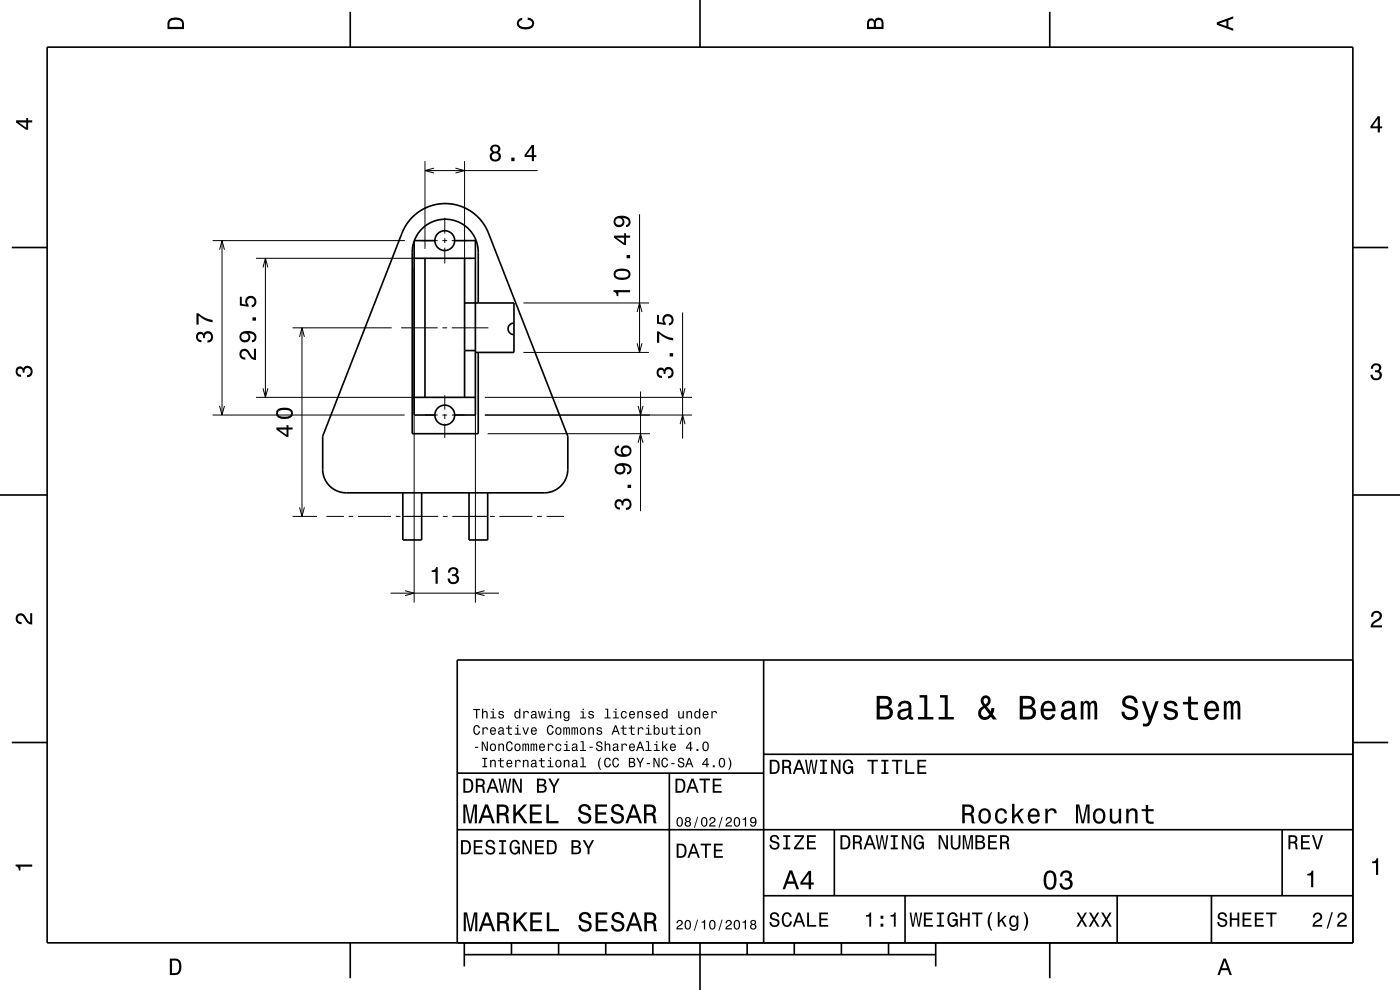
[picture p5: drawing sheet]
<svg xmlns="http://www.w3.org/2000/svg" width="297mm" height="210mm" viewBox="0 0 297 210" stroke-linecap="round" stroke-linejoin="round" font-family="sans-serif">
<g fill="none" stroke="#000" stroke-width=".21">
<path d="M90.2 34.2v18.6M90.2 36.2h23.9M92.1 35.7l-1.9 .5 1.9 .5M96.6 35.7l2 .5-2 .5M98.6 34.2v38.2M45.1 51h40.8M46.6 53l.5-2 .5 2M47.1 51v37M54.3 54.8h33.9M55.8 56.7l.5-1.9 .5 1.9M56.3 54.8v29.5M87.9 56.8v71"/>
<path d="M89.5 51h3.4M93.9 51h1M94.4 46.2v3.3M94.4 50.5v1M94.4 52.5v3.4M95.9 51h3.3M100.9 56.8v71M135.7 45.4v29.4M62.1 69.5h21M63.5 71.5l.6-2 .5 2M64.1 69.5v40M85.1 69.5h7.8"/>
<path d="M93.9 69.5h1M95.9 69.5h7.7M109 69.7h.1M111 74.8h26.7M111 64.3h26.7M135.2 66.2l.5-1.9 .5 1.9M135.2 72.8l.5 2 .5-2M144.8 66.3v26.7M45.1 88h40.8M46.6 86.1l.5 1.9 .5-1.9M54.3 84.3h33.9M55.8 82.4l.5 1.9 .5-1.9"/>
<path d="M90.2 88h2.7M93.9 88h1M94.4 83.9v3M94.4 87.9v1M94.4 89.9v3M95.9 88h2.6M102.9 84.3h43.9M102.9 88h43.9M103.5 92h34.4M135.4 86.1l.5 1.9 .5-1.9M135.4 93.9l.5-1.9 .5 1.9M135.9 83v25.4"/>
<path d="M144.3 90l.5-2 .5 2M144.3 82.4l.5 1.9 .5-1.9M62.1 109.5h5.2M63.5 107.6l.6 1.9 .5-1.9M69.3 109.5h3.7M74 109.5h1M76 109.5h7M84 109.5h1M85.5 109.5h7.5M94 109.5h1M96 109.5h7.5M104 109.5h1"/>
<path d="M106 109.5h7M114 109.5h1M116 109.5h3.7M82.9 125.8h23M85.9 125.3l2 .5-2 .5M102.8 125.3l-1.9 .5 1.9 .5"/>
</g>
<g fill="none" stroke="#000" stroke-width=".35">
<path d="M10 10h277v190h-277zM74.3 2.5v7.5M148.5 0v10M222.7 2.5v7.5M2.5 52.5h7.5M87.5 46a9.8 9.8 0 0 1 16.1 3.4l16.9 43.1v7a5 5 0 0 1-5 5h-42a5 5 0 0 1-5-5v-7l16.8-43.1a9.9 9.9 0 0 1 2.2-3.4zM87.9 51.2v36.8h4.4M87.9 54.8h13M87.9 51h4.4M90.2 54.8v29.5M96.5 51h4.4v37h-4.4M98.6 54.8v29.5"/>
<path d="M287 52.5h7.5M98.6 64.3h10.4v10.5h-8.1M98.6 74.4h2.3M101.5 64.3v-10.8a7 7 0 0 0-7-7 7 7 0 0 0-7 7v38.5h14v-17.2M109 68.5a1.22 1.22 0 0 0-1.2 1.3 1.22 1.22 0 0 0 1.2 1.2M87.9 84.3h13M0 105h10M85.5 104.5v10h4v-10M99.5 104.5v10h4v-10M287 105h10M162 140v60M287 140h-190v60"/>
<path d="M2.5 157.5h7.5M287 157.5h7.5M97 176h190M97 164h65M142 164v36M162 160h125M177 176v14M272 176v14M162 190h125M192 190v10M237 190v10M257 190v10"/>
<path d="M74.3 200v7.5M98.5 202.5h100M98.5 200v5M108.5 200v2.5M118.5 200v2.5M128.5 200v2.5M138.5 200v2.5M148.5 200v10M158.5 200v2.5M168.5 200v2.5M178.5 200v2.5M188.5 200v2.5"/>
<path d="M198.5 200v5M222.7 200v7.5"/>
<circle cx="94.4" cy="51" r="2.1"/>
<circle cx="94.4" cy="88" r="2.1"/>
</g>
<g fill="#000">
<path d="M36 4a2.18 2.18 0 0 0-.5 2.2h3.5v-1.2a1.43 1.43 0 0 0-1.7-1.3zM36.3 4.4a2.15 2.15 0 0 1 2.2 .3l.1 1h-2.6v-1z" fill-rule="evenodd"/>
<path d="M109.9 4.2l.9-.4v.4a.7 .7 0 0 0-.7 .5 .7 .7 0 0 0 .3 .8 1.7 1.7 0 0 0 2.5-.5 .9 .9 0 0 0-1-.8v-.5a1.24 1.24 0 0 1 1.4 1.1 1.24 1.24 0 0 1-1 1.4 2.22 2.22 0 0 1-2.5-.7l-.2-.5z" fill-rule="evenodd"/>
<path d="M184.2 4.2l-.3 .7v1.3h3.5v-1.3a.98 .98 0 0 0-.7-1.1 .98 .98 0 0 0-1.2 .6 .84 .84 0 0 0-1.3-.2zM184.5 4.5a.54 .54 0 0 1 .6-.1 .54 .54 0 0 1 .3 .6v.7h-1zM185.9 4.4a.62 .62 0 0 1 .8-.1 .62 .62 0 0 1 .3 .6v.8h-1.2z" fill-rule="evenodd"/>
<path d="M258.1 4.7v.6l3.5 1.2v-.4l-1-.4v-1.4l1-.4v-.4zM258.6 5l1.6-.5v1z" fill-rule="evenodd"/>
<path d="M3.4 25.5v.5l2.1 1.5h.5v-1.5h.8v-.5h-.8v-.5h-.4v.5zM4 26h1.6v1.1z" fill-rule="evenodd"/>
<path d="M104.3 30.9a.83 .83 0 0 0 .1 1.4 1.11 1.11 0 0 0-.4 1.5 1.11 1.11 0 0 0 1.6 .4 1.03 1.03 0 0 0 .7-.9 1.03 1.03 0 0 0-.6-1 .89 .89 0 0 0 .4-1.1 .89 .89 0 0 0-1-.5zM104.4 33.2a.71 .71 0 0 1 1.4 0 .71 .71 0 0 1-1.4 0zM104.5 31.6a.59 .59 0 0 1 1.1 0 .59 .59 0 0 1-1.1 0zM108.5 33.4v.8h.7v-.8zM112.8 30.8l-1.5 2.1v.4h1.5v.9h.5v-.9h.5v-.4h-.5v-2.1zM112.8 31.3v1.6h-1.1z" fill-rule="evenodd"/>
<path d="M292.3 24.7l-1.6 2.1v.4h1.6v.9h.4v-.9h.5v-.4h-.5v-2.1zM292.3 25.2v1.6h-1.1z" fill-rule="evenodd"/>
<path d="M41.8 70.7a1.17 1.17 0 0 0-.2 1.2 1.17 1.17 0 0 0 1.1 .7v-.4a.62 .62 0 0 1-.7-.4 .62 .62 0 0 1 .2-.8 .62 .62 0 0 1 .9 .2v.5h.4a.72 .72 0 0 1 .4-.9 .72 .72 0 0 1 .9 .5 .72 .72 0 0 1-.5 .9h-.3v.5a1.18 1.18 0 0 0 1.2-1.5 1.18 1.18 0 0 0-1.8-.6l-.2 .2a.86 .86 0 0 0-1.4-.1zM41.7 66.5v2.4h.4v-2a5.2 5.2 0 0 0 3 1.5v-.5a5.3 5.3 0 0 1-3-1.4z" fill-rule="evenodd"/>
<path d="M51.1 74.3a1.2 1.2 0 0 0-.2 1.3 1.2 1.2 0 0 0 1.2 .7v-.5a.71 .71 0 0 1-.9-.5 .71 .71 0 0 1 .5-.8 .71 .71 0 0 1 .9 .5 1.81 1.81 0 0 0 1.7 1.4v-2.4h-.4v1.9a2.25 2.25 0 0 1-1.2-1.5 1.11 1.11 0 0 0-1.6-.1zM51.2 70.5a1.18 1.18 0 0 0-.3 1.6 1.18 1.18 0 0 0 1.5 .4 1.18 1.18 0 0 0 .6-1.4l-.3-.4a1.02 1.02 0 0 1 1.3 .8 .56 .56 0 0 1-.6 .7v.4a1.18 1.18 0 0 0 1-1.2 1.18 1.18 0 0 0-1.1-1.1 2.87 2.87 0 0 0-2.1 .2zM51.2 71.4a.75 .75 0 0 1 1.5 0 .75 .75 0 0 1-1.5 0zM53.6 67.3v.7h.7v-.7zM50.9 62.9v1.9l1.8 .3v-.4a.8 .8 0 0 1-.2-1.2 .8 .8 0 0 1 1.3 0 .8 .8 0 0 1-.4 1.2v.5a1.21 1.21 0 0 0 1-1.5 1.21 1.21 0 0 0-1.6-.8 1.21 1.21 0 0 0-.6 1.7l-.9-.1v-1.6z" fill-rule="evenodd"/>
<path d="M130.2 61.5v.4a.77 .77 0 0 1 .6 .9h.4v-.8h2.5v-.5zM130.6 57.3a1.13 1.13 0 0 0-.4 1.2 1.13 1.13 0 0 0 1 .8 2.28 2.28 0 0 0 2.5-.6 1.14 1.14 0 0 0-.9-1.7 2.85 2.85 0 0 0-2.2 .3zM130.7 57.8a2.38 2.38 0 0 1 2.6 0v.7a2.37 2.37 0 0 1-2.6 0zM132.9 54.1v.7h.8v-.7zM130.2 50v.4l2.2 1.6h.4v-1.6h.9v-.4h-.9v-.5h-.4v.5zM130.8 50.4h1.6v1.1zM130.6 46.1a1.18 1.18 0 0 0-.3 1.5 1.18 1.18 0 0 0 1.5 .5 1.18 1.18 0 0 0 .6-1.5l-.3-.3a1.03 1.03 0 0 1 1.3 .8 .56 .56 0 0 1-.6 .6v.5a1.18 1.18 0 0 0 1-1.3 1.18 1.18 0 0 0-1.1-1.1 2.88 2.88 0 0 0-2.1 .3zM130.6 47a.74 .74 0 0 1 1.4 0 .74 .74 0 0 1-1.4 0z" fill-rule="evenodd"/>
<path d="M291.1 77.4a1.08 1.08 0 0 1 1.4-.2 1.08 1.08 0 0 1 .4 1.2l-.3 .3a1.06 1.06 0 0 1 .5 1.3 1.06 1.06 0 0 1-1.2 .7 1.1 1.1 0 0 1-1.2-1.2h.5a.71 .71 0 0 0 1 .8 .71 .71 0 0 0 .1-1.3h-.6v-.4a.61 .61 0 0 0 .8-.3 .61 .61 0 0 0-.2-.8 .61 .61 0 0 0-.9 .2l-.1 .5h-.5z" fill-rule="evenodd"/>
<path d="M3.6 78a.86 .86 0 0 1 1.4 .2 1.06 1.06 0 0 1 1.2-.6 1.06 1.06 0 0 1 .7 1.2 1.1 1.1 0 0 1-1.2 1.2v-.4a.71 .71 0 0 0 .8-1 .71 .71 0 0 0-1.3-.1v.6h-.4a.61 .61 0 0 0-.3-.8 .61 .61 0 0 0-.8 .2 .61 .61 0 0 0 .2 .8l.6 .2v.4a1.15 1.15 0 0 1-1.2-.6 1.15 1.15 0 0 1 .3-1.3z" fill-rule="evenodd"/>
<path d="M58.6 90.7v.4l2.2 1.6h.4v-1.6h.9v-.4h-.9v-.5h-.4v.5zM59.2 91.1h1.6v1.1zM59 86.8a1.13 1.13 0 0 0-.4 1.2 1.13 1.13 0 0 0 1 .8 2.28 2.28 0 0 0 2.5-.6 1.14 1.14 0 0 0-1-1.7 2.9 2.9 0 0 0-2.1 .3zM59 87.3a2.37 2.37 0 0 1 2.7 0v.7a2.38 2.38 0 0 1-2.7 0z" fill-rule="evenodd"/>
<path d="M139.5 78.2a1.17 1.17 0 0 0-.1 1.3 1.17 1.17 0 0 0 1 .7v-.5a.62 .62 0 0 1-.7-.3 .62 .62 0 0 1 .2-.8 .62 .62 0 0 1 .9 .2v.5h.4a.72 .72 0 0 1 .4-.9 .72 .72 0 0 1 .9 .4 .72 .72 0 0 1-.5 1h-.3v.5a1.18 1.18 0 0 0 1.2-1.5 1.18 1.18 0 0 0-1.8-.6l-.2 .2a.86 .86 0 0 0-1.4-.2zM142.1 74.9v.7h.7v-.7zM139.4 70.3v2.4h.4v-1.9a5.2 5.2 0 0 0 3 1.4v-.5a5.3 5.3 0 0 1-3-1.4zM139.4 66.8v1.9l1.8 .2v-.4a.79 .79 0 0 1-.2-1.1 .79 .79 0 0 1 1.2-.1 .79 .79 0 0 1-.1 1.2l-.2 .1v.4a1.21 1.21 0 0 0 1-1.5 1.21 1.21 0 0 0-1.6-.8 1.21 1.21 0 0 0-.6 1.8l-.9-.2v-1.5z" fill-rule="evenodd"/>
<path d="M130.6 106.2a1.17 1.17 0 0 0-.2 1.2 1.17 1.17 0 0 0 1.1 .7v-.4a.62 .62 0 0 1-.7-.4 .62 .62 0 0 1 .2-.8 .62 .62 0 0 1 .8 .2l.1 .5h.4a.72 .72 0 0 1 .4-.9 .72 .72 0 0 1 .9 .5 .72 .72 0 0 1-.5 .9h-.3v.5a1.18 1.18 0 0 0 1.2-1.5 1.18 1.18 0 0 0-1.9-.6l-.1 .2a.86 .86 0 0 0-1.4-.1zM133.1 102.8v.7h.8v-.7zM130.8 98.6a1.17 1.17 0 0 0-.3 1.6 1.17 1.17 0 0 0 1.7 .2 1.17 1.17 0 0 0 .1-1.7 1.02 1.02 0 0 1 1.3 .9 .56 .56 0 0 1-.6 .6v.4a1.18 1.18 0 0 0 1-1.2 1.18 1.18 0 0 0-1.1-1.1 2.88 2.88 0 0 0-2.1 .3zM130.8 99.4a.75 .75 0 0 1 1.5 0 .75 .75 0 0 1-1.5 0zM130.6 94.8a1.33 1.33 0 0 0 0 1.5 1.33 1.33 0 0 0 1.3 .6 1.63 1.63 0 0 0 2.1-1.2 1.15 1.15 0 0 0-1.6-1.2 1.15 1.15 0 0 0-.4 1.9 1.02 1.02 0 0 1-1.2-.8 .58 .58 0 0 1 .5-.6v-.5zM132.1 95.7a.75 .75 0 0 1 1.5 0 .75 .75 0 0 1-1.5 0z" fill-rule="evenodd"/>
<path d="M3.6 130.4a1.22 1.22 0 0 1 2 .7l.4 .6 .4 .3v-1.9h.4v2.4a1.8 1.8 0 0 1-1.7-1.4 .71 .71 0 0 0-.9-.5 .71 .71 0 0 0-.5 .8 .71 .71 0 0 0 .9 .5v.5a1.18 1.18 0 0 1-1.2-.7 1.18 1.18 0 0 1 .2-1.3z" fill-rule="evenodd"/>
<path d="M91.6 121v.3h.8v2.5h.5v-3.5h-.4a.77 .77 0 0 1-.9 .7zM95.3 120.6l-.3 .9h.5a.62 .62 0 0 1 .3-.8 .62 .62 0 0 1 .8 .3 .62 .62 0 0 1-.2 .8h-.5v.4a.72 .72 0 0 1 1 .4 .72 .72 0 0 1-.5 1 .72 .72 0 0 1-.9-.5l-.1-.4h-.4a1.18 1.18 0 0 0 1.5 1.2 1.18 1.18 0 0 0 .6-1.8l-.3-.2a.91 .91 0 0 0 .4-1.1 .91 .91 0 0 0-1.1-.5z" fill-rule="evenodd"/>
<path d="M291.2 129.9a1.18 1.18 0 0 1 1.9 .3 1.18 1.18 0 0 1-1 1.7l-.5 .3-.3 .5h1.9v.4h-2.4a1.8 1.8 0 0 1 1.4-1.8 .71 .71 0 0 0 .5-.8 .71 .71 0 0 0-.9-.5 .71 .71 0 0 0-.5 .8h-.4z" fill-rule="evenodd"/>
<path d="M100.8 158.4v.2h.7v-.2zM102.2 157.3v2h.2v-1.6l.8 1.6h.3v-2h-.2v1.6l-.8-1.6zM104.1 157.9a.83 .83 0 0 0-.1 1 .83 .83 0 0 0 .9 .4 .79 .79 0 0 0 .3-1.1 .79 .79 0 0 0-1.1-.3zM104.3 158.1l.1-.1a.56 .56 0 0 1 .6 .5 .56 .56 0 0 1-.6 .6l-.2-.3zM105.7 157.8v1.5h.3v-1.1l.4-.3 .3 .3v1.1h.2v-1a.51 .51 0 0 0-.3-.6 .51 .51 0 0 0-.6 .3v-.2zM107.5 157.5a1.16 1.16 0 0 0 .6 1.9 .76 .76 0 0 0 .7-.8h-.3v.2a.38 .38 0 0 1-.4 .3 .38 .38 0 0 1-.4-.2l-.1-.6a.65 .65 0 0 1 .5-.8l.2 .1 .2 .3h.3a.68 .68 0 0 0-.5-.6 .68 .68 0 0 0-.8 .2zM109.3 157.9a.83 .83 0 0 0-.1 1 .83 .83 0 0 0 .9 .4 .79 .79 0 0 0 .3-1.1 .79 .79 0 0 0-1.1-.3zM109.5 158.1l.1-.1a.56 .56 0 0 1 .6 .5 .56 .56 0 0 1-.6 .6l-.2-.3zM110.8 157.8v1.5h.3v-1.2l.2-.2 .1 .2v1.2h.2v-1.2l.2-.2 .2 .3v1.1h.2v-1.3l-.1-.3-.4 .1-.1 .1-.3-.2-.3 .2v-.1zM112.6 157.8v1.5h.2v-1.2l.2-.2 .1 .2v1.2h.3v-1.2l.2-.2 .1 .3v1.1h.3l-.1-1.5-.2-.1-.4 .2-.2-.2-.3 .2v-.1zM114.5 157.9a.83 .83 0 0 0-.1 1 .83 .83 0 0 0 .8 .4l.4-.4-.8 .2-.2-.5h1v-.1a.64 .64 0 0 0-.3-.7 .64 .64 0 0 0-.8 .1zM114.7 158h.5l.2 .4h-.8zM116.2 157.8v1.5h.3l.1-1.2 .4-.2 .2 .3h.2a.51 .51 0 0 0-.4-.5 .51 .51 0 0 0-.5 .3v-.2zM118 157.9a.83 .83 0 0 0-.1 1 .83 .83 0 0 0 .8 .4l.4-.6h-.2l-.3 .4a.58 .58 0 0 1-.5-.6 .58 .58 0 0 1 .5-.6l.2 .4h.3a.62 .62 0 0 0-.4-.6 .62 .62 0 0 0-.7 .2zM119.7 157.8v.2h.4v1.1h-.5v.2h1.3v-.2h-.5v-1.3zM120.1 157.2v.3h.3v-.3zM121.5 157.8l-.2 .4h.3a.31 .31 0 0 1 .4-.3 .31 .31 0 0 1 .2 .4 .61 .61 0 0 0-.7 .2 .61 .61 0 0 0-.1 .7 .61 .61 0 0 0 .9-.1v.2h.3l-.1-.3v-.8a.58 .58 0 0 0-1-.4zM121.6 158.7l.6-.2v.3a.34 .34 0 0 1-.3 .3 .34 .34 0 0 1-.4-.3zM123.2 157.2v.2h.4v1.7h-.6v.2h1.3v-.2h-.5v-1.9zM125 158.4v.2h.7v-.2z" fill-rule="evenodd"/>
<path d="M100.4 150.4v.2h.6v1.8h.2v-1.8h.6v-.2zM102.2 150.3v2.1h.3v-1.1l.4-.3 .3 .2v1.2h.2v-1a.5 .5 0 0 0-.3-.6 .5 .5 0 0 0-.6 .3v-.8zM104.1 150.9v.2h.4v1.1h-.5v.2h1.3v-.2h-.5v-1.3zM104.5 150.3v.3h.3v-.3zM105.9 150.9l-.2 .3 .1 .3 .8 .3a.35 .35 0 0 1-.3 .5 .35 .35 0 0 1-.4-.4h-.2a.59 .59 0 0 0 .7 .6 .59 .59 0 0 0 .4-.9l-.8-.2a.31 .31 0 0 1 .3-.4 .31 .31 0 0 1 .3 .3l.3-.1a.62 .62 0 0 0-1-.3zM109.3 151a.85 .85 0 0 0-.2 .9 .85 .85 0 0 0 .7 .5l.3-.3v.3h.3v-2.1h-.3v.8l-.4-.3zM109.5 151.2l.1-.1a.56 .56 0 0 1 .5 .5 .56 .56 0 0 1-.5 .6l-.2-.3zM111 150.8v1.6h.3l.1-1.3 .4-.1 .2 .3h.2a.51 .51 0 0 0-.4-.5 .51 .51 0 0 0-.6 .3v-.3zM112.8 150.9l-.1 .4h.2a.31 .31 0 0 1 .4-.3 .31 .31 0 0 1 .2 .4 .61 .61 0 0 0-.7 .2 .61 .61 0 0 0-.1 .7 .61 .61 0 0 0 .9-.1v.2h.4l-.2-.2v-.9a.58 .58 0 0 0-1-.4zM112.9 151.8l.6-.2v.2a.34 .34 0 0 1-.3 .4 .34 .34 0 0 1-.3-.3zM114.1 150.8l.4 1.6h.3l.2-1.3 .2 1.3h.3l.3-1.6h-.2l-.3 1.4-.2-1.4h-.2l-.3 1.4-.2-1.4zM116.3 150.9v.2h.3v1.1h-.5v.2h1.3v-.2h-.5v-1.3zM116.6 150.3v.3h.3v-.3zM117.9 150.8v1.6h.2v-1.1l.4-.3 .3 .2v1.2h.3v-1a.51 .51 0 0 0-.4-.6 .51 .51 0 0 0-.6 .3v-.3zM119.7 151a.85 .85 0 0 0-.2 .9 .85 .85 0 0 0 .7 .5l.4-.2a.42 .42 0 0 1-.2 .5 .42 .42 0 0 1-.6-.2h-.2a.63 .63 0 0 0 .7 .5 .63 .63 0 0 0 .5-.7v-1.5h-.2v.3l-.5-.3zM119.9 151.2l.1-.1a.56 .56 0 0 1 .6 .5 .56 .56 0 0 1-.6 .6l-.2-.3zM123.2 150.9v.2h.4v1.1h-.5v.2h1.3v-.2h-.6v-1.3zM123.6 150.3v.3h.2v-.3zM125 150.9l-.2 .3 .1 .3 .8 .3a.35 .35 0 0 1-.3 .5 .35 .35 0 0 1-.4-.4h-.2a.59 .59 0 0 0 .7 .6 .59 .59 0 0 0 .4-.9l-.8-.2a.31 .31 0 0 1 .3-.4 .31 .31 0 0 1 .3 .3l.3-.1a.62 .62 0 0 0-1-.3zM128.4 150.3v.2h.4v1.7h-.5v.2h1.2v-.2h-.5v-1.9zM130.1 150.9v.2h.4v1.1h-.5v.2h1.3v-.2h-.5v-1.3zM130.5 150.3v.3h.3v-.3zM131.9 151a.83 .83 0 0 0-.2 1 .83 .83 0 0 0 .9 .4l.4-.6h-.3l-.2 .4a.58 .58 0 0 1-.6-.6 .58 .58 0 0 1 .6-.6l.2 .4h.3a.62 .62 0 0 0-.5-.6 .62 .62 0 0 0-.6 .2zM133.6 151a.83 .83 0 0 0-.1 .9 .83 .83 0 0 0 .8 .5l.4-.5-.8 .3-.2-.5h1v-.1a.64 .64 0 0 0-.3-.7 .64 .64 0 0 0-.8 .1zM133.8 151.1l.4-.1 .3 .5h-.8zM135.2 150.8v1.6h.3v-1.1l.4-.3 .2 .2 .1 1.2h.2v-1a.51 .51 0 0 0-.3-.6 .51 .51 0 0 0-.6 .3v-.3zM137.1 150.9l-.1 .3 .1 .3 .8 .3a.35 .35 0 0 1-.3 .5 .35 .35 0 0 1-.4-.4h-.3a.59 .59 0 0 0 .8 .6 .59 .59 0 0 0 .3-.9l-.7-.2a.31 .31 0 0 1 .2-.4 .31 .31 0 0 1 .4 .3l.2-.1a.62 .62 0 0 0-1-.3zM138.8 151a.83 .83 0 0 0-.1 .9 .83 .83 0 0 0 .8 .5l.4-.5-.8 .3-.2-.5h1v-.1a.64 .64 0 0 0-.3-.7 .64 .64 0 0 0-.8 .1zM139 151.1l.4-.1 .3 .5h-.8zM140.5 151a.85 .85 0 0 0-.2 .9 .85 .85 0 0 0 .8 .5l.3-.3v.3h.2v-2.1h-.2v.8l-.5-.3zM140.7 151.2l.1-.1a.56 .56 0 0 1 .6 .5 .56 .56 0 0 1-.6 .6l-.2-.3z" fill-rule="evenodd"/>
<path d="M100.6 154.1a1.16 1.16 0 0 0 .5 1.8 .76 .76 0 0 0 .8-.8h-.3l-.1 .2a.38 .38 0 0 1-.3 .3 .38 .38 0 0 1-.4-.1l-.1-.7a.65 .65 0 0 1 .4-.8l.4 .4h.3a.68 .68 0 0 0-.5-.6 .68 .68 0 0 0-.7 .3zM102.3 154.3v1.5h.3l.1-1.2 .4-.1 .2 .3h.3a.51 .51 0 0 0-.4-.5 .51 .51 0 0 0-.6 .3v-.3zM104.1 154.5a.83 .83 0 0 0-.1 .9 .83 .83 0 0 0 .8 .5l.4-.5-.8 .2-.2-.5h1v-.1a.64 .64 0 0 0-.3-.7 .64 .64 0 0 0-.8 .2zM104.3 154.6l.4-.1 .3 .4h-.8zM105.9 154.4l-.2 .3h.3a.32 .32 0 0 1 .3-.3 .32 .32 0 0 1 .3 .5 .61 .61 0 0 0-.8 .1 .61 .61 0 0 0 0 .8 .6 .6 0 0 0 .8-.2l.1 .2 .3 .1-.1-.3v-.9a.58 .58 0 0 0-.4-.5 .58 .58 0 0 0-.6 .2zM106 155.2l.6-.1v.2a.34 .34 0 0 1-.3 .4 .34 .34 0 0 1-.4-.4zM107.8 153.9v.5h-.4v.2h.4v1a.6 .6 0 0 0 .8 .3v-.2l-.5-.1-.1-.3v-.7h.6v-.2h-.6v-.5zM109.3 154.4v.2h.4v1h-.5v.2h1.3v-.2h-.5v-1.2zM109.7 153.8v.3h.3v-.3zM110.8 154.3l.6 1.5h.3l.5-1.5h-.2l-.5 1.2-.4-1.2zM112.8 154.5a.83 .83 0 0 0-.2 .9 .83 .83 0 0 0 .9 .5l.4-.5h-.3a.39 .39 0 0 1-.5 .2 .39 .39 0 0 1-.2-.5h1v-.1a.64 .64 0 0 0-.3-.7 .64 .64 0 0 0-.8 .2zM113 154.6l.4-.1 .2 .4h-.7zM116.2 154.1a1.16 1.16 0 0 0 .5 1.8 .76 .76 0 0 0 .8-.8h-.3l-.1 .2a.38 .38 0 0 1-.3 .3 .38 .38 0 0 1-.4-.1l-.1-.7a.65 .65 0 0 1 .4-.8l.5 .4h.2a.68 .68 0 0 0-.4-.6 .68 .68 0 0 0-.8 .3zM118 154.5a.83 .83 0 0 0-.2 .9 .83 .83 0 0 0 .9 .4 .79 .79 0 0 0 .4-1.1 .79 .79 0 0 0-1.1-.2zM118.2 154.6l.1-.1a.56 .56 0 0 1 .6 .6 .56 .56 0 0 1-.6 .5l-.2-.3zM119.5 154.3v1.5h.2v-1.1l.2-.3 .2 .2v1.2h.2v-1.1l.2-.3 .2 .4v1h.2v-1.2l-.2-.3-.4 .2-.3-.3-.3 .3v-.2zM121.2 154.3v1.5h.3v-1.1l.2-.3 .1 .2v1.2h.2l.1-1.1 .2-.3 .1 .4v1h.2v-1.2l-.1-.3-.5 .2-.3-.3-.2 .3v-.2zM123.2 154.5a.83 .83 0 0 0-.2 .9 .83 .83 0 0 0 .9 .4 .79 .79 0 0 0 .4-1.1 .79 .79 0 0 0-1.1-.2zM123.4 154.6l.1-.1a.56 .56 0 0 1 .6 .6 .56 .56 0 0 1-.6 .5l-.2-.3zM124.8 154.3v1.5h.3v-1.1l.4-.2 .2 .2v1.1h.3v-1a.51 .51 0 0 0-.4-.5 .51 .51 0 0 0-.6 .2v-.2zM126.7 154.4l-.1 .3 .1 .3 .7 .3a.35 .35 0 0 1-.2 .4 .35 .35 0 0 1-.4-.3h-.3a.59 .59 0 0 0 .8 .5 .59 .59 0 0 0 .3-.8l-.7-.3a.31 .31 0 0 1 .2-.4 .31 .31 0 0 1 .4 .3h.2a.62 .62 0 0 0-1-.3z" fill-rule="evenodd"/>
<path d="M126.7 157.4a.62 .62 0 0 0-.1 .8 .62 .62 0 0 0 .7 .2 .37 .37 0 0 1 .2 .6 .37 .37 0 0 1-.5 .1l-.3-.5h-.3a.69 .69 0 0 0 .9 .8 .69 .69 0 0 0 .4-1.1l-.7-.2a.36 .36 0 0 1-.1-.6 .36 .36 0 0 1 .6 .2v.2h.3a.68 .68 0 0 0-.4-.6 .68 .68 0 0 0-.7 .1zM128.3 157.2v2.1h.2l.1-1.1 .3-.3 .3 .3v1.1h.3v-1a.5 .5 0 0 0-.4-.6 .5 .5 0 0 0-.6 .3v-.8zM130.2 157.8l-.2 .4h.2a.31 .31 0 0 1 .4-.3 .31 .31 0 0 1 .2 .4 .61 .61 0 0 0-.7 .2 .61 .61 0 0 0 0 .7 .61 .61 0 0 0 .8-.1l.1 .2h.3l-.1-.2-.1-.9a.58 .58 0 0 0-.9-.4zM130.3 158.7l.6-.2v.3a.34 .34 0 0 1-.3 .3 .34 .34 0 0 1-.4-.3zM131.8 157.8v1.5h.3l.1-1.2 .4-.2 .2 .3h.2a.51 .51 0 0 0-.3-.5 .51 .51 0 0 0-.6 .3v-.2zM133.6 157.9a.83 .83 0 0 0-.1 1 .83 .83 0 0 0 .8 .4l.4-.4-.8 .2-.2-.5h1v-.1a.64 .64 0 0 0-.3-.7 .64 .64 0 0 0-.8 .1zM133.8 158h.4l.3 .4h-.8zM135.7 157.3l-.8 2h.3l.2-.6h.8l.2 .6h.3l-.7-2zM135.8 157.6l.3 .9h-.6zM137.1 157.2v.2h.3v1.7h-.5v.2h1.3v-.2h-.5v-1.9zM138.8 157.8v.2h.4v1.1h-.5v.2h1.3v-.2h-.5v-1.3zM139.2 157.2v.3h.3v-.3zM140.5 157.2v2.1h.2v-.5l.3-.3 .4 .8h.3l-.6-1 .6-.5h-.3l-.7 .7v-1.3zM142.3 157.9a.83 .83 0 0 0-.2 1 .83 .83 0 0 0 .9 .4l.4-.4-.8 .2-.2-.5h1v-.1a.64 .64 0 0 0-.3-.7 .64 .64 0 0 0-.8 .1zM142.5 158h.4l.2 .4h-.7zM146.4 157.3l-.9 1.3v.2h.9v.5h.2v-.5h.3v-.2h-.3v-1.3zM146.4 157.7v.9h-.7zM147.8 158.9v.4h.3v-.4zM149.2 157.6a1.15 1.15 0 0 0 .5 1.8 1.16 1.16 0 0 0 .5-1.9 .64 .64 0 0 0-1 .1zM149.5 157.6l.2-.1a.98 .98 0 0 1 0 1.6h-.2l-.2-.4v-.7z" fill-rule="evenodd"/>
<path d="M130.5 153.8l-.8 2h.3l.2-.5h.8l.2 .5h.3l-.7-2zM130.6 154.1l.3 .9h-.6zM132.1 153.9v.5h-.5v.2h.5v1a.6 .6 0 0 0 .8 .3v-.2l-.5-.1-.1-.3v-.7h.6v-.2h-.6v-.5zM133.8 153.9v.5h-.4v.2h.4v1a.6 .6 0 0 0 .8 .3v-.2l-.5-.1v-.3v-.7h.5v-.2h-.5v-.5zM135.3 154.3v1.5h.3l.1-1.2 .4-.1 .2 .3h.2a.51 .51 0 0 0-.4-.5 .51 .51 0 0 0-.6 .3v-.3zM137.1 154.4v.2h.4v1h-.6v.2h1.3v-.2h-.5v-1.2zM137.5 153.8v.3h.2v-.3zM138.7 153.8v2h.2v-.2a.53 .53 0 0 0 .6 .3 .53 .53 0 0 0 .4-.5 .69 .69 0 0 0 0-.9 .69 .69 0 0 0-.9-.1l-.1 .1v-.7zM139 154.6l.1-.1a.56 .56 0 0 1 .6 .6 .56 .56 0 0 1-.6 .5l-.2-.3zM140.4 154.3v1a.51 .51 0 0 0 .4 .6 .51 .51 0 0 0 .6-.3v.2h.2v-1.5h-.2l-.1 1.1-.4 .3-.2-.2v-1.2zM142.5 153.9v.5h-.4v.2h.4v1a.6 .6 0 0 0 .8 .3v-.2l-.5-.1-.1-.3v-.7h.6v-.2h-.6v-.5zM144 154.4v.2h.4v1h-.5v.2h1.3v-.2h-.5v-1.2zM144.4 153.8v.3h.3v-.3zM145.7 154.5a.83 .83 0 0 0-.1 .9 .83 .83 0 0 0 .9 .4 .79 .79 0 0 0 .4-1.1 .79 .79 0 0 0-1.2-.2zM145.9 154.6l.1-.1a.56 .56 0 0 1 .6 .6 .56 .56 0 0 1-.6 .5l-.2-.3zM147.4 154.3v1.5h.2v-1.1l.4-.2 .3 .2v1.1h.3v-1a.51 .51 0 0 0-.4-.5 .51 .51 0 0 0-.6 .2v-.2z" fill-rule="evenodd"/>
<path d="M143.9 150.8v1.1a.51 .51 0 0 0 .3 .5 .51 .51 0 0 0 .6-.2v.2h.3v-1.6h-.3v1.1l-.4 .3-.3-.2v-1.2zM145.6 150.8v1.6h.3v-1.1l.4-.3 .3 .2v1.2h.2v-1a.51 .51 0 0 0-.3-.6 .51 .51 0 0 0-.6 .3v-.3zM147.4 151a.85 .85 0 0 0-.1 .9 .85 .85 0 0 0 .7 .5l.3-.3v.3h.3v-2.1h-.3v.8l-.4-.3zM147.6 151.2l.1-.1a.56 .56 0 0 1 .6 .5 .56 .56 0 0 1-.6 .6l-.2-.3zM149.2 151a.83 .83 0 0 0-.1 .9 .83 .83 0 0 0 .8 .5l.4-.5-.8 .3-.2-.5h1v-.1a.64 .64 0 0 0-.3-.7 .64 .64 0 0 0-.8 .1zM149.4 151.1l.4-.1 .3 .5h-.8zM150.9 150.8v1.6h.3l.1-1.3 .4-.1 .2 .3h.2a.51 .51 0 0 0-.4-.5 .51 .51 0 0 0-.5 .3v-.3z" fill-rule="evenodd"/>
<path d="M186 147.6v5h1.9a1.4 1.4 0 0 0 1.5-1 1.4 1.4 0 0 0-.9-1.7 1.23 1.23 0 0 0 .6-1.5 1.23 1.23 0 0 0-1.4-.8zM186.6 148.2h1.1a.76 .76 0 0 1 .9 .8 .76 .76 0 0 1-1 .7h-1zM186.6 150.3h1.1a.87 .87 0 0 1 1 .8 .87 .87 0 0 1-.9 .9h-1.2zM190.9 148.9l-.3 .4-.1 .6h.6a.79 .79 0 0 1 .9-.8 .79 .79 0 0 1 .6 1.1l-.3 .1a1.62 1.62 0 0 0-1.9 1.3 1.04 1.04 0 0 0 1.1 1.1l.7-.1 .6-.5 .1 .5h.8v-.5h-.3l-.1-2.3a1.45 1.45 0 0 0-.9-1.2 1.45 1.45 0 0 0-1.5 .3zM191.1 151.1l1.6-.4a1.1 1.1 0 0 1-.3 1.2 1.1 1.1 0 0 1-1.3 .1l-.1-.5zM195.1 147.4v.6h1v4.1h-1.3v.5h3.2v-.5h-1.3v-4.7zM199.4 147.4v.6h1v4.1h-1.3v.5h3.2v-.5h-1.3v-4.7zM208.3 147.8a1.44 1.44 0 0 0 .2 2 1.51 1.51 0 0 0-.7 2.4 1.51 1.51 0 0 0 2.4-.1l.5 .5h.8l-.9-1.1 .4-1.3h-.7l-.1 .7-.8-1a1.2 1.2 0 0 0 .7-1.5 1.2 1.2 0 0 0-1.4-.8zM208.3 150.7l.5-.5 1.1 1.4a.97 .97 0 0 1-.9 .5 .97 .97 0 0 1-.8-.5zM208.8 148.2l.3-.2 .4 .2 .1 .4-.1 .5-.5 .4-.4-.9zM216.3 147.6v5h1.9a1.4 1.4 0 0 0 1.6-1 1.4 1.4 0 0 0-.9-1.7 1.23 1.23 0 0 0 .6-1.5 1.23 1.23 0 0 0-1.4-.8zM217 148.2h1a.75 .75 0 0 1 .9 .8 .75 .75 0 0 1-.9 .7h-1zM217 150.3h1.1a.87 .87 0 0 1 1 .8 .87 .87 0 0 1-1 .9h-1.1zM221.2 149.2a2.63 2.63 0 0 0 .5 3.4 1.58 1.58 0 0 0 2.2-1.1h-.7l-.3 .5-.5 .2a1.08 1.08 0 0 1-1-1.3h2.5a1.66 1.66 0 0 0-.7-2 1.66 1.66 0 0 0-2 .3zM221.7 149.5a.94 .94 0 0 1 1.1-.2 .94 .94 0 0 1 .5 1h-1.9zM225.6 148.9l-.3 .4-.1 .6h.6a.85 .85 0 0 1 .8-.7 .85 .85 0 0 1 .8 .6l-.1 .4-.3 .1a1.62 1.62 0 0 0-1.9 1.3 1.04 1.04 0 0 0 1.1 1.1l.7-.1 .6-.5 .1 .5h.8v-.5h-.3l-.1-2.3a1.45 1.45 0 0 0-.9-1.2 1.45 1.45 0 0 0-1.5 .3zM225.8 151.1l1.6-.4a1.1 1.1 0 0 1-.3 1.2 1.1 1.1 0 0 1-1.3 .1l-.1-.5zM229.3 148.8v3.8h.5v-2.6a.71 .71 0 0 1 .6-.9 .58 .58 0 0 1 .3 .8v2.7h.6v-2.6a.72 .72 0 0 1 .5-.9l.3 .2 .1 .6v2.7h.6v-2.7a.99 .99 0 0 0-.8-1.3l-.4 .2-.4 .4-.2-.4-.5-.2-.4 .2-.3 .4v-.4zM238.5 147.9a1.38 1.38 0 0 0-.4 1.5 1.38 1.38 0 0 0 1.3 .9 1.25 1.25 0 0 1 1.4 .9 1.15 1.15 0 0 1-1.2 .9 1.15 1.15 0 0 1-1.1-1.1h-.6a1.8 1.8 0 0 0 1.7 1.8 1.8 1.8 0 0 0 1.9-1.6 1.45 1.45 0 0 0-1.6-1.4 1.02 1.02 0 0 1-1.2-.9 .99 .99 0 0 1 1.1-.8 .99 .99 0 0 1 .9 1h.6a1.67 1.67 0 0 0-1-1.6 1.67 1.67 0 0 0-1.8 .4zM242.2 148.8l1.5 4-.3 .6h-.9v.7a1.27 1.27 0 0 0 1.7-1l1.6-4.3h-.7l-1.1 3.1-1.1-3.1zM247.3 148.9a1.08 1.08 0 0 0-.3 1.2 1.08 1.08 0 0 0 1 .7l1.1 .4a.57 .57 0 0 1 .1 .6 .57 .57 0 0 1-.4 .4 .96 .96 0 0 1-1.4-.8h-.6a1.6 1.6 0 0 0 1.3 1.4 1.6 1.6 0 0 0 1.7-.8 1.13 1.13 0 0 0-1-1.6l-1.1-.3-.2-.4a.87 .87 0 0 1 .9-.5 .87 .87 0 0 1 .8 .6h.6a1.4 1.4 0 0 0-2.1-1.1zM252 147.8v1.1h-1v.5h1l.1 2.6 .2 .4 .4 .3h1.4v-.5a.97 .97 0 0 1-1.4-.5v-2.3h1.4v-.5h-1.4v-1.1zM255.9 149.2a2.62 2.62 0 0 0 .5 3.4 1.58 1.58 0 0 0 2.2-1.1h-.7l-.3 .5-.5 .2a1.08 1.08 0 0 1-1-1.3h2.5a1.66 1.66 0 0 0-.7-2 1.66 1.66 0 0 0-2 .3zM256.4 149.5a.94 .94 0 0 1 1.1-.2 .94 .94 0 0 1 .5 1h-1.9zM259.6 148.8v3.8h.6v-2.6a.71 .71 0 0 1 .5-.9 .58 .58 0 0 1 .4 .8v2.7h.5v-2.6a.72 .72 0 0 1 .6-.9l.3 .2v.6v2.7h.6v-2.7a.99 .99 0 0 0-.7-1.3l-.5 .2-.3 .4-.3-.4-.4-.2-.4 .2-.3 .4v-.4z" fill-rule="evenodd"/>
<path d="M98.3 170.6v4h.4v-3.6l.8 3.6h.5l.7-3.6v3.6h.5v-4h-.7l-.8 3.6-.7-3.6zM102.9 170.6l-1.4 4h.5l.4-1.1h1.6l.4 1.1h.6l-1.5-4zM103.2 171.2l.6 1.8h-1.2zM105.4 170.6v4h.5v-1.6a1.24 1.24 0 0 1 1.4 .2l.2 1.4h.6l-.4-1.7-.3-.2a1.11 1.11 0 0 0 .5-1.3 1.11 1.11 0 0 0-1.2-.8zM105.9 171.1a1.24 1.24 0 0 1 1.4 .4 .69 .69 0 0 1 0 .7 .69 .69 0 0 1-.8 .3h-.6zM108.9 170.6v4h.5v-1.4l.5-.5 1.3 1.9h.7l-1.6-2.3 1.5-1.7h-.7l-1.7 1.9v-1.9zM112.4 170.6v4h2.5v-.4h-2v-1.4h1.8v-.5h-1.8v-1.2h2v-.5zM115.9 170.6v4h2.6v-.4h-2.1v-3.6zM123.1 170.9a1.1 1.1 0 0 0-.3 1.2 1.1 1.1 0 0 0 1 .7 .88 .88 0 0 1 1.1 1 .96 .96 0 0 1-1.1 .4 .96 .96 0 0 1-.7-.9h-.5a1.41 1.41 0 0 0 1.6 1.4 1.41 1.41 0 0 0 1.2-1.7 2.81 2.81 0 0 0-1.9-.9 .75 .75 0 0 1 .4-1.1 .75 .75 0 0 1 .9 .8h.5a1.33 1.33 0 0 0-.8-1.2 1.33 1.33 0 0 0-1.4 .3zM126.3 170.6v4h2.5v-.4h-2v-1.4h1.8v-.5h-1.8v-1.2h2v-.5zM130 170.9a1.1 1.1 0 0 0-.3 1.2 1.1 1.1 0 0 0 1.1 .7 .88 .88 0 0 1 1 1 .96 .96 0 0 1-1.1 .4 .96 .96 0 0 1-.6-.9h-.6a1.41 1.41 0 0 0 1.6 1.4 1.41 1.41 0 0 0 1.2-1.7 2.83 2.83 0 0 0-1.9-.9 .75 .75 0 0 1 .5-1.1 .75 .75 0 0 1 .9 .8h.5a1.33 1.33 0 0 0-.8-1.2 1.33 1.33 0 0 0-1.5 .3zM134.1 170.6l-1.4 4h.5l.4-1.1h1.6l.5 1.1h.5l-1.5-4zM134.4 171.2l.7 1.8h-1.3zM136.6 170.6v4h.6v-1.6a1.24 1.24 0 0 1 1.3 .2l.2 1.4h.6l-.3-1.7-.4-.2a1.11 1.11 0 0 0 .5-1.3 1.11 1.11 0 0 0-1.1-.8zM137.2 171.1a1.24 1.24 0 0 1 1.4 .4 .69 .69 0 0 1-.1 .7 .69 .69 0 0 1-.7 .3h-.6z" fill-rule="evenodd"/>
<path d="M97.8 178.2v3h1a1.64 1.64 0 0 0 .8-2.6 1.86 1.86 0 0 0-1.8-.4zM98.2 178.6h.9a1.63 1.63 0 0 1 0 2.2l-.9 .1zM100.5 178.2v3h1.9v-.3h-1.5v-1.1h1.3v-.3h-1.3v-.9h1.5v-.4zM103.3 178.4a.83 .83 0 0 0-.2 .9 .83 .83 0 0 0 .8 .5 .66 .66 0 0 1 .7 .8 .72 .72 0 0 1-.8 .3 .72 .72 0 0 1-.5-.7h-.4a1.04 1.04 0 0 0 1.3 1.1 1.04 1.04 0 0 0 .6-1.5l-.6-.3a.6 .6 0 0 1-.8-.5 .6 .6 0 0 1 .7-.5 .6 .6 0 0 1 .5 .6h.4a1 1 0 0 0-.6-.9 1 1 0 0 0-1.1 .2zM105.9 178.2v.4h.5v2.3h-.5v.3h1.5v-.3h-.6v-2.3h.6v-.4zM108.4 178.6a1.72 1.72 0 0 0 .8 2.7l.5-.1 .3-.4 .1 .4h.2v-1.6h-1.1v.4h.7a.73 .73 0 0 1-1 .8 1.74 1.74 0 0 1 0-2.2 .61 .61 0 0 1 .9 .5h.5a1.02 1.02 0 0 0-.8-.9 1.02 1.02 0 0 0-1.1 .4zM110.8 178.2v3h.4v-2.4l1.1 2.4h.5v-3h-.4v2.5l-1.1-2.5zM113.5 178.2v3h1.9v-.3h-1.5v-1.1h1.3v-.3h-1.3v-.9h1.5v-.4zM116 178.2v3h1a1.64 1.64 0 0 0 .9-2.6 1.86 1.86 0 0 0-1.9-.4zM116.4 178.6h.9a1.62 1.62 0 0 1 0 2.2l-.9 .1zM121.2 178.2v3h1.2a.84 .84 0 0 0 .9-.6 .84 .84 0 0 0-.5-1 .74 .74 0 0 0 .3-.9 .74 .74 0 0 0-.8-.5zM121.6 178.6h.6a.45 .45 0 0 1 .6 .4 .45 .45 0 0 1-.6 .5h-.6zM121.6 179.8h.7a.52 .52 0 0 1 .6 .5 .52 .52 0 0 1-.6 .6h-.7zM123.6 178.2l1.1 1.8v1.2h.4v-1.2l.9-1.8h-.4l-.8 1.4-.7-1.4z" fill-rule="evenodd"/>
<path d="M98.3 165.2v3h1a1.65 1.65 0 0 0 .8-2.7 1.89 1.89 0 0 0-1.8-.3zM98.7 165.5l.9 .1a1.62 1.62 0 0 1 0 2.1l-.9 .1zM100.9 165.2v3h.4v-1.3l.9 .1 .3 1.2h.4l-.2-1.3-.2-.2a.83 .83 0 0 0 .3-1 .83 .83 0 0 0-.9-.5zM101.3 165.5a.94 .94 0 0 1 1.1 .3 .52 .52 0 0 1-.1 .6 .52 .52 0 0 1-.5 .1h-.5zM104.3 165.2l-1.1 3h.4l.3-.9h1.2l.3 .9h.4l-1.1-3zM104.5 165.6l.5 1.3h-1zM105.8 165.2l.5 3h.4l.4-2.6 .4 2.6h.4l.5-3h-.3l-.4 2.5-.4-2.5h-.4l-.4 2.5-.4-2.5zM108.7 165.2v3h.4v-2.5l1.1 2.5h.5v-3h-.4v2.4l-1.1-2.4zM113.9 165.2v3h1.1a.84 .84 0 0 0 1-.7 .84 .84 0 0 0-.5-1 .73 .73 0 0 0 .3-.9 .73 .73 0 0 0-.8-.4zM114.3 165.5h.6a.45 .45 0 0 1 .6 .5 .45 .45 0 0 1-.6 .4h-.6zM114.3 166.8h.7a.52 .52 0 0 1 .6 .5 .52 .52 0 0 1-.6 .5h-.7zM116.3 165.2l1 1.8v1.2h.4v-1.3l1-1.7h-.4l-.8 1.4-.7-1.4z" fill-rule="evenodd"/>
<path d="M102.3 160.8v.2h.4v1.5h-.4v.3h1v-.3h-.3v-1.5h.3v-.2zM104 161.2v1.6h.2l.1-1.1 .3-.3 .3 .2v1.2h.3v-1.1a.51 .51 0 0 0-.4-.5 .51 .51 0 0 0-.6 .2v-.2zM106.1 160.8v.5h-.5v.2h.5v1a.6 .6 0 0 0 .8 .3v-.2l-.5-.1-.1-.3v-.7h.6v-.2h-.6v-.5zM107.6 161.4a.83 .83 0 0 0-.2 .9 .83 .83 0 0 0 .9 .5l.4-.5-.8 .3-.2-.5h1v-.2a.64 .64 0 0 0-.3-.7 .64 .64 0 0 0-.8 .2zM107.8 161.5l.4-.1 .2 .4h-.7zM109.3 161.2v1.6h.2l.1-1.3 .5-.1 .1 .3h.3a.51 .51 0 0 0-.4-.5 .51 .51 0 0 0-.6 .3v-.3zM110.9 161.2v1.6h.3v-1.1l.4-.3 .3 .2v1.2h.2v-1.1a.51 .51 0 0 0-.3-.5 .51 .51 0 0 0-.6 .2v-.2zM112.8 161.3l-.1 .4h.2a.32 .32 0 0 1 .4-.3 .32 .32 0 0 1 .2 .4 .61 .61 0 0 0-.7 .1 .61 .61 0 0 0-.1 .8 .6 .6 0 0 0 .9-.1v.1l.4 .1-.2-.3v-.9a.58 .58 0 0 0-.4-.4 .58 .58 0 0 0-.6 .1zM112.9 162.2l.6-.2v.2a.34 .34 0 0 1-.3 .4 .34 .34 0 0 1-.3-.4zM114.7 160.8v.5h-.4v.2h.4v1a.6 .6 0 0 0 .9 .3v-.2l-.6-.1v-.3v-.7h.6v-.2h-.6v-.5zM116.3 161.3v.2h.3v1h-.5v.3h1.3v-.3h-.5v-1.2zM116.6 160.7v.3h.3v-.3zM118 161.4a.83 .83 0 0 0-.2 .9 .83 .83 0 0 0 .9 .5 .8 .8 0 0 0 .4-1.1 .8 .8 0 0 0-1.1-.3zM118.2 161.5l.1-.1a.56 .56 0 0 1 .6 .6 .56 .56 0 0 1-.6 .5l-.2-.3zM119.6 161.2v1.6h.2l.1-1.1 .4-.3 .2 .2v1.2h.3v-1.1a.51 .51 0 0 0-.4-.5 .51 .51 0 0 0-.6 .2v-.2zM121.5 161.3l-.2 .4h.3a.32 .32 0 0 1 .4-.3 .32 .32 0 0 1 .2 .4 .61 .61 0 0 0-.7 .1 .61 .61 0 0 0-.1 .8 .6 .6 0 0 0 .9-.1v.1l.3 .1-.1-.4v-.8a.58 .58 0 0 0-.4-.4 .58 .58 0 0 0-.6 .1zM121.6 162.2l.6-.2v.2a.34 .34 0 0 1-.3 .4 .34 .34 0 0 1-.4-.4zM123.2 160.7v.2h.4v1.6h-.6v.3h1.3v-.3h-.5v-1.8z" fill-rule="evenodd"/>
<path d="M127.3 160.7a2.04 2.04 0 0 0 0 2.6h.2a2.45 2.45 0 0 1 0-2.6zM128.4 161a1.15 1.15 0 0 0 .5 1.8 .76 .76 0 0 0 .7-.8h-.3v.3a.38 .38 0 0 1-.3 .3 .38 .38 0 0 1-.4-.2l-.2-.6a.65 .65 0 0 1 .5-.9l.4 .5h.3a.68 .68 0 0 0-.5-.7 .68 .68 0 0 0-.7 .3zM130.1 161a1.15 1.15 0 0 0 .5 1.8 .76 .76 0 0 0 .7-.8h-.2l-.1 .3a.38 .38 0 0 1-.3 .3 .38 .38 0 0 1-.4-.2l-.1-.6a.65 .65 0 0 1 .4-.9l.4 .5h.3a.68 .68 0 0 0-.5-.7 .68 .68 0 0 0-.7 .3zM133.4 160.8v2h.8a.56 .56 0 0 0 .6-.5 .56 .56 0 0 0-.4-.6l.3-.4a.49 .49 0 0 0-.6-.5zM133.7 161h.4a.3 .3 0 0 1 .3 .3 .3 .3 0 0 1-.3 .3h-.4zM133.7 161.8h.4a.35 .35 0 0 1 .4 .4 .35 .35 0 0 1-.4 .3h-.4zM135 160.8l.7 1.2v.8h.3v-.9l.6-1.1h-.3l-.5 .9-.5-.9zM137.2 161.9v.2h.7v-.2zM138.6 160.8v2h.3v-1.7l.7 1.7h.3v-2h-.2v1.6l-.8-1.6zM140.5 161a1.16 1.16 0 0 0 .5 1.8 .76 .76 0 0 0 .8-.8h-.3l-.1 .3a.39 .39 0 0 1-.3 .3 .39 .39 0 0 1-.4-.2l-.1-.6a.65 .65 0 0 1 .4-.9l.4 .5h.3a.68 .68 0 0 0-.5-.7 .68 .68 0 0 0-.7 .3zM142.4 161.9v.2h.7v-.2zM144 160.9a.62 .62 0 0 0-.1 .7 .62 .62 0 0 0 .7 .3 .37 .37 0 0 1 .3 .5 .37 .37 0 0 1-.6 .1l-.3-.4h-.2a.69 .69 0 0 0 .8 .7 .69 .69 0 0 0 .4-1l-.6-.2a.36 .36 0 0 1-.1-.7 .36 .36 0 0 1 .5 .3l.1 .2 .2-.1a.68 .68 0 0 0-.4-.6 .68 .68 0 0 0-.7 .2zM146.1 160.8l-.8 2h.3l.2-.6h.8l.2 .6h.3l-.7-2zM146.2 161l.3 .9h-.6zM149.8 160.8l-.8 1.2v.3h.8v.5h.3v-.5h.3v-.3h-.3v-1.2zM149.8 161.1v.9h-.6zM151.2 162.3v.5h.4v-.5zM152.6 161a1.16 1.16 0 0 0 .6 1.8 1.16 1.16 0 0 0 .5-1.8 .64 .64 0 0 0-1.1 0zM153 161h.2a.98 .98 0 0 1 0 1.6l-.2-.1-.2-.4v-.7zM154.5 160.7a2.47 2.47 0 0 1 0 2.6h.2a2.04 2.04 0 0 0 0-2.6z" fill-rule="evenodd"/>
<path d="M143.7 173.6a1.15 1.15 0 0 0 .5 1.8 1.16 1.16 0 0 0 .5-1.8 .63 .63 0 0 0-1 0zM144 173.6l.2-.1a.98 .98 0 0 1 0 1.6h-.2l-.2-.4v-.7zM145.5 173.5l-.2 .5 .3 .2a.62 .62 0 0 0-.1 1 .62 .62 0 0 0 .9 0 .62 .62 0 0 0-.1-1 .58 .58 0 0 0 0-.8 .58 .58 0 0 0-.8 .1zM145.5 174.8a.41 .41 0 0 1 .8 0 .41 .41 0 0 1-.8 0zM145.6 173.9a.35 .35 0 0 1 .7 0 .35 .35 0 0 1-.7 0zM147.9 173.3l-.7 2.3h.2l.7-2.3zM148.9 173.6a1.15 1.15 0 0 0 .5 1.8 1.16 1.16 0 0 0 .5-1.8 .63 .63 0 0 0-1 0zM149.2 173.6l.2-.1a.98 .98 0 0 1 0 1.6h-.2l-.2-.4v-.7zM150.7 173.5l-.2 .5h.2a.4 .4 0 0 1 .3-.5 .4 .4 0 0 1 .5 .3 .4 .4 0 0 1-.3 .5l-.1 .1a.94 .94 0 0 0-.7 .9h1.4v-.2h-1.1l.5-.5a.67 .67 0 0 0 .5-.9 .67 .67 0 0 0-1-.2zM153.1 173.3l-.7 2.3h.2l.7-2.3zM154.1 173.5l-.2 .5h.3a.4 .4 0 0 1 .3-.5 .4 .4 0 0 1 .5 .3 .4 .4 0 0 1-.3 .5l-.2 .1a.93 .93 0 0 0-.6 .9h1.4v-.2h-1.1l.5-.5a.67 .67 0 0 0 .5-.9 .67 .67 0 0 0-1.1-.2zM155.8 173.6a1.15 1.15 0 0 0 .5 1.8 1.16 1.16 0 0 0 .5-1.8 .63 .63 0 0 0-1 0zM156.1 173.6l.2-.1a.98 .98 0 0 1 0 1.6h-.2l-.2-.4v-.7zM157.6 173.7v.2h.4v1.4h.3v-2zM159.3 173.5a.66 .66 0 0 0 0 .9 .66 .66 0 0 0 .9 0 .59 .59 0 0 1-.5 .7h-.2l-.1-.3h-.3a.7 .7 0 0 0 .9 .5 .7 .7 0 0 0 .5-.8 .81 .81 0 0 0-.2-1 .81 .81 0 0 0-1 0zM159.4 174a.42 .42 0 0 1 .8 0 .42 .42 0 0 1-.8 0z" fill-rule="evenodd"/>
<path d="M143.3 165.2v3h1a1.65 1.65 0 0 0 .8-2.7 1.89 1.89 0 0 0-1.8-.3zM143.7 165.5l.9 .1a1.62 1.62 0 0 1 0 2.1l-.9 .1zM146.7 165.2l-1.1 3h.4l.3-.9h1.2l.3 .9h.4l-1.1-3zM146.9 165.6l.5 1.3h-1zM148.4 165.2v.3h.9v2.7h.4v-2.7h.9v-.3zM151.2 165.2v3h1.9v-.4h-1.5v-1h1.3v-.4h-1.3v-.9h1.5v-.3z" fill-rule="evenodd"/>
<path d="M143.5 179v3h1a1.65 1.65 0 0 0 .9-2.7 1.88 1.88 0 0 0-1.9-.3zM143.9 179.3l.9 .1a1.62 1.62 0 0 1 0 2.1l-.9 .1zM146.9 179l-1.1 3h.4l.4-.9h1.1l.4 .9h.4l-1.1-3zM147.2 179.4l.4 1.3h-.9zM148.6 179v.3h1v2.7h.4v-2.7h.9v-.3zM151.4 179v3h1.9v-.4h-1.5v-1h1.4v-.4h-1.4v-.9h1.5v-.3z" fill-rule="evenodd"/>
<path d="M163.6 177.3a.82 .82 0 0 0-.2 1 .82 .82 0 0 0 .8 .5 .66 .66 0 0 1 .7 .8 .71 .71 0 0 1-.8 .3 .71 .71 0 0 1-.5-.7h-.4a1.04 1.04 0 0 0 1.3 1.1 1.04 1.04 0 0 0 .6-1.6l-1-.3a.53 .53 0 0 1-.1-.9 .53 .53 0 0 1 .8 .3l.1 .3h.4a1 1 0 0 0-.6-1 1 1 0 0 0-1.1 .2zM166.2 177.2v.3h.5v2.3h-.5v.4h1.5v-.4h-.6v-2.3h.6v-.3zM168.5 177.2v.3h1.6l-1.7 2.3v.4h2.2v-.4h-1.7l1.7-2.3v-.3zM171.2 177.2v3h1.9v-.4h-1.5v-1h1.3v-.4h-1.3v-.9h1.5v-.3z" fill-rule="evenodd"/>
<path d="M163.3 161.2v3h1a1.65 1.65 0 0 0 .8-2.7 1.89 1.89 0 0 0-1.8-.3zM163.7 161.5l.9 .1a1.62 1.62 0 0 1 0 2.1l-.9 .1zM165.9 161.2v3h.4v-1.3l.9 .1 .3 1.2h.4l-.2-1.3-.2-.2a.83 .83 0 0 0 .3-1 .83 .83 0 0 0-.9-.5zM166.3 161.5a.93 .93 0 0 1 1.1 .3 .52 .52 0 0 1-.1 .6 .52 .52 0 0 1-.5 .1h-.5zM169.3 161.2l-1.1 3h.4l.3-.9h1.2l.3 .9h.4l-1.1-3zM169.5 161.6l.5 1.3h-1zM170.8 161.2l.5 3h.4l.4-2.6 .5 2.6h.3l.5-3h-.3l-.4 2.5-.4-2.5h-.4l-.4 2.5-.4-2.5zM174 161.2v.3h.5v2.3h-.5v.4h1.5v-.4h-.6v-2.3h.6v-.3zM176.3 161.2v3h.4v-2.5l1.1 2.5h.5v-3h-.4v2.4l-1.1-2.4zM179.1 161.5a1.72 1.72 0 0 0 .8 2.7l.5-.1 .3-.3 .1 .4h.2v-1.7h-1.1v.4h.7a.73 .73 0 0 1-1 .9 1.75 1.75 0 0 1 0-2.3 .61 .61 0 0 1 .9 .6h.5a1.03 1.03 0 0 0-.8-1 1.03 1.03 0 0 0-1.1 .4zM184 161.2v.3h.9v2.7h.4v-2.7h.9v-.3zM187 161.2v.3h.5v2.3h-.5v.4h1.5v-.4h-.6v-2.3h.6v-.3zM189.2 161.2v.3h.9v2.7h.4v-2.7h.9v-.3zM192 161.2v3h2v-.4h-1.6v-2.6zM194.6 161.2v3h1.9v-.4h-1.5v-1h1.4v-.4h-1.4v-.9h1.5v-.3z" fill-rule="evenodd"/>
<path d="M178.3 177.2v3h1a1.64 1.64 0 0 0 .8-2.7 1.88 1.88 0 0 0-1.8-.3zM178.7 177.5l.9 .1a1.62 1.62 0 0 1 0 2.1l-.9 .1zM180.9 177.2v3h.4v-1.3l.9 .1 .3 1.2h.4l-.2-1.3-.2-.2a.83 .83 0 0 0 .3-1 .83 .83 0 0 0-.9-.5zM181.3 177.5a.93 .93 0 0 1 1.1 .3 .52 .52 0 0 1-.1 .6 .52 .52 0 0 1-.5 .1h-.5zM184.3 177.2l-1.1 3h.4l.3-.9h1.2l.3 .9h.4l-1.1-3zM184.5 177.6l.5 1.3h-1zM185.8 177.2l.5 3h.4l.4-2.6 .5 2.6h.3l.5-3h-.3l-.4 2.5-.4-2.5h-.4l-.4 2.5-.4-2.5zM189 177.2v.3h.5v2.3h-.5v.4h1.5v-.4h-.6v-2.3h.6v-.3zM191.3 177.2v3h.4v-2.5l1.1 2.5h.5v-3h-.4v2.4l-1.1-2.4zM194.1 177.5a1.72 1.72 0 0 0 .8 2.7l.5-.1 .3-.3 .1 .4h.2v-1.7h-1.1v.4h.7a.73 .73 0 0 1-1 .9 1.74 1.74 0 0 1 0-2.3 .61 .61 0 0 1 .9 .6h.5a1.02 1.02 0 0 0-.8-1 1.02 1.02 0 0 0-1.1 .4zM199.1 177.2v3h.4v-2.5l1.1 2.5h.5v-3h-.4v2.4l-1.1-2.4zM201.7 177.2v1.8a1.05 1.05 0 0 0 1 1.2 1.05 1.05 0 0 0 1.1-1.2v-1.8h-.4v1.8a.66 .66 0 0 1-.7 .9 .66 .66 0 0 1-.6-.9v-1.8zM204.2 177.2v3h.4v-2.8l.5 2.8h.4l.6-2.8v2.8h.3v-3h-.5l-.6 2.6-.5-2.6zM206.9 177.2v3h1.2a.84 .84 0 0 0 .9-.7 .84 .84 0 0 0-.5-1 .74 .74 0 0 0 .3-.9 .74 .74 0 0 0-.8-.4zM207.3 177.5h.6a.45 .45 0 0 1 .6 .5 .45 .45 0 0 1-.6 .4h-.6zM207.3 178.8h.7a.52 .52 0 0 1 .6 .5 .52 .52 0 0 1-.6 .5h-.7zM209.6 177.2v3h1.9v-.4h-1.5v-1h1.4v-.4h-1.4v-.9h1.5v-.3zM212.2 177.2v3h.4v-1.3l.9 .1 .2 1.2h.5l-.3-1.3-.2-.2a.83 .83 0 0 0 .3-1 .83 .83 0 0 0-.8-.5zM212.6 177.5a.93 .93 0 0 1 1 .3 .52 .52 0 0 1 0 .6 .52 .52 0 0 1-.6 .1h-.4z" fill-rule="evenodd"/>
<path d="M204.1 170.6v4h.6v-1.6a1.25 1.25 0 0 1 1.3 .2l.2 1.4h.6l-.3-1.7-.4-.2a1.11 1.11 0 0 0 .5-1.3 1.11 1.11 0 0 0-1.1-.8zM204.7 171.1a1.24 1.24 0 0 1 1.4 .4 .69 .69 0 0 1-.1 .7 .69 .69 0 0 1-.7 .3h-.6zM207.9 171.9a1.75 1.75 0 0 0 1 2.9 1.73 1.73 0 0 0 1.4-1.5 1.73 1.73 0 0 0-.9-1.7l-.5-.2-.6 .2zM208.3 172.2a.76 .76 0 0 1 .8-.3 .76 .76 0 0 1 .6 .7 1.27 1.27 0 0 1-.8 1.7 1.34 1.34 0 0 1-.6-2.1zM211.4 171.9a1.75 1.75 0 0 0 1 2.9 1.21 1.21 0 0 0 1.2-1.3h-.4a.76 .76 0 0 1-.8 .8 .76 .76 0 0 1-.8-.7 1.27 1.27 0 0 1 .8-1.7 .68 .68 0 0 1 .7 .7h.5a1.25 1.25 0 0 0-.8-1.1 1.25 1.25 0 0 0-1.4 .4zM214.7 170.5v4.1h.5v-1l.5-.6 1 1.6h.5l-1.1-1.9 1.1-1.2h-.6l-1.4 1.4v-2.4zM218.4 171.9a1.76 1.76 0 0 0 .9 2.9 1.2 1.2 0 0 0 1.2-1h-.5l-.2 .4-.5 .1a.87 .87 0 0 1-.8-1.1h2.1a1.33 1.33 0 0 0-.6-1.5 1.33 1.33 0 0 0-1.6 .2zM218.8 172.1a.76 .76 0 0 1 .9-.1 .76 .76 0 0 1 .4 .8h-1.6zM221.8 171.5v3.1h.5v-1.7a.76 .76 0 0 1 .4-.9 .76 .76 0 0 1 .9 .2l.1 .3h.5a1.02 1.02 0 0 0-.8-1 1.02 1.02 0 0 0-1.2 .6v-.6zM228.3 170.6v4h.4v-3.6l.8 3.6h.5l.7-3.6v3.6h.4v-4h-.7l-.7 3.6-.7-3.6zM232.2 171.9a1.75 1.75 0 0 0 1 2.9 1.73 1.73 0 0 0 1.4-1.5 1.73 1.73 0 0 0-.9-1.7l-.5-.2-.6 .2zM232.6 172.2a.77 .77 0 0 1 .8-.3 .77 .77 0 0 1 .5 .7 1.27 1.27 0 0 1-.7 1.7 1.34 1.34 0 0 1-.6-2.1zM235.4 171.5v2.1a1.01 1.01 0 0 0 .7 1.1 1.01 1.01 0 0 0 1.3-.5v.4h.4v-3.1h-.5v1.8a.74 .74 0 0 1-.4 .9 .74 .74 0 0 1-.9-.3l-.1-2.4zM238.9 171.5v3.1h.5v-1.7a.73 .73 0 0 1 .5-.9 .73 .73 0 0 1 .9 .4v2.2h.5v-2a1.01 1.01 0 0 0-.7-1.1 1.01 1.01 0 0 0-1.2 .5v-.5zM243.1 170.7v1h-.9v.4h.9v2a1.2 1.2 0 0 0 1.6 .6v-.4a.78 .78 0 0 1-1.1-.4v-1.8h1.1v-.4h-1.1v-1z" fill-rule="evenodd"/>
<path d="M3.3 183.4h3.5v.4h-2.5v.9h-.3a.77 .77 0 0 0-.7-1z" fill-rule="evenodd"/>
<path d="M98.4 193.5v4h.4v-3.6l.8 3.6h.5l.7-3.6v3.6h.5v-4h-.7l-.8 3.6-.7-3.6zM103 193.5l-1.5 4h.6l.4-1.1h1.6l.4 1.1h.5l-1.4-4zM103.3 194.1l.6 1.8h-1.2zM105.5 193.5v4h.5v-1.6a1.24 1.24 0 0 1 1.4 .2l.1 1.4h.6l-.3-1.7-.3-.2a1.11 1.11 0 0 0 .5-1.3 1.11 1.11 0 0 0-1.2-.8zM106 194a1.23 1.23 0 0 1 1.4 .4 .69 .69 0 0 1-.1 .7 .69 .69 0 0 1-.7 .3h-.6zM109 193.5v4h.5v-1.4l.5-.5 1.3 1.9h.7l-1.6-2.3 1.5-1.7h-.7l-1.7 1.9v-1.9zM112.5 193.5v4h2.5v-.4h-2v-1.4h1.8v-.5h-1.8v-1.2h2v-.5zM116 193.5v4h2.6v-.4h-2.1v-3.6zM123.1 193.8a1.1 1.1 0 0 0-.3 1.2 1.1 1.1 0 0 0 1.1 .7 .88 .88 0 0 1 1 1 .96 .96 0 0 1-1 .4 .96 .96 0 0 1-.7-.9h-.5a1.41 1.41 0 0 0 1.5 1.4 1.41 1.41 0 0 0 1.3-1.7 2.83 2.83 0 0 0-1.9-.9 .75 .75 0 0 1 .4-1.1 .75 .75 0 0 1 .9 .8h.5a1.33 1.33 0 0 0-.8-1.2 1.33 1.33 0 0 0-1.5 .3zM126.4 193.5v4h2.5v-.4h-2v-1.4h1.8v-.5h-1.8v-1.2h2v-.5zM130.1 193.8a1.1 1.1 0 0 0-.3 1.2 1.1 1.1 0 0 0 1 .7 .88 .88 0 0 1 1.1 1 .96 .96 0 0 1-1.1 .4 .96 .96 0 0 1-.7-.9h-.5a1.41 1.41 0 0 0 1.6 1.4 1.41 1.41 0 0 0 1.2-1.7 2.83 2.83 0 0 0-1.9-.9 .75 .75 0 0 1 .5-1.1 .75 .75 0 0 1 .8 .8h.6a1.33 1.33 0 0 0-.8-1.2 1.33 1.33 0 0 0-1.5 .3zM134.2 193.5l-1.4 4h.5l.4-1.1h1.6l.4 1.1h.6l-1.5-4zM134.5 194.1l.6 1.8h-1.2zM136.7 193.5v4h.5v-1.6a1.24 1.24 0 0 1 1.4 .2l.2 1.4h.6l-.3-1.7-.4-.2a1.11 1.11 0 0 0 .5-1.3 1.11 1.11 0 0 0-1.2-.8zM137.2 194a1.23 1.23 0 0 1 1.4 .4 .69 .69 0 0 1 0 .7 .69 .69 0 0 1-.7 .3h-.7z" fill-rule="evenodd"/>
<path d="M143.7 195.3l-.2 .6h.3a.4 .4 0 0 1 .3-.5 .4 .4 0 0 1 .5 .3 .4 .4 0 0 1-.3 .5h-.2a.95 .95 0 0 0-.6 .9h1.3v-.2h-1l.4-.5a.67 .67 0 0 0 .6-.9 .67 .67 0 0 0-1.1-.2zM145.4 195.4a1.15 1.15 0 0 0 .5 1.8 1.16 1.16 0 0 0 .5-1.8 .64 .64 0 0 0-1 0zM145.7 195.4h.2a.98 .98 0 0 1 0 1.6l-.2-.1-.2-.4v-.7zM147.9 195.1l-.7 2.3h.2l.7-2.3zM148.9 195.5v.2h.4v1.4h.3v-2zM150.6 195.4a1.15 1.15 0 0 0 .5 1.8 1.16 1.16 0 0 0 .5-1.8 .63 .63 0 0 0-1 0zM150.9 195.4h.2a.98 .98 0 0 1 0 1.6l-.2-.1-.2-.4v-.7zM153.1 195.1l-.7 2.3h.2l.7-2.3zM154.1 195.3l-.2 .6h.3a.4 .4 0 0 1 .3-.5 .4 .4 0 0 1 .5 .3 .4 .4 0 0 1-.3 .5h-.2a.93 .93 0 0 0-.6 .9h1.4v-.2h-1.1l.5-.5a.67 .67 0 0 0 .5-.9 .67 .67 0 0 0-1.1-.2zM155.8 195.4a1.16 1.16 0 0 0 .5 1.8 1.16 1.16 0 0 0 .5-1.8 .64 .64 0 0 0-1 0zM156.1 195.4h.2a.97 .97 0 0 1 0 1.6l-.2-.1-.2-.4v-.7zM157.5 195.5v.2h.5v1.4h.3v-2zM159.3 195.3l-.1 .5 .2 .3a.62 .62 0 0 0-.1 .9 .62 .62 0 0 0 1 0 .62 .62 0 0 0-.2-.9 .57 .57 0 0 0 .1-.9 .57 .57 0 0 0-.9 .1zM159.4 196.6a.41 .41 0 0 1 .8 0 .41 .41 0 0 1-.8 0zM159.4 195.7a.35 .35 0 0 1 .7 0 .35 .35 0 0 1-.7 0z" fill-rule="evenodd"/>
<path d="M163.6 193.7a.82 .82 0 0 0-.2 1 .82 .82 0 0 0 .8 .5 .66 .66 0 0 1 .7 .8 .71 .71 0 0 1-.8 .3 .71 .71 0 0 1-.5-.7h-.4a1.04 1.04 0 0 0 1.3 1.1 1.04 1.04 0 0 0 .6-1.6l-.7-.2a.61 .61 0 0 1-.7-.6 .6 .6 0 0 1 .7-.4 .6 .6 0 0 1 .5 .6h.4a1 1 0 0 0-.6-1 1 1 0 0 0-1.1 .2zM166.1 193.9a1.74 1.74 0 0 0 .8 2.8 1.13 1.13 0 0 0 1.1-1.2h-.4a.7 .7 0 0 1-.9 .7 1.78 1.78 0 0 1 0-2.3 .61 .61 0 0 1 .9 .6h.4a1.02 1.02 0 0 0-.7-1 1.02 1.02 0 0 0-1.2 .4zM169.3 193.6l-1.1 3h.4l.3-.9h1.2l.3 .9h.4l-1.1-3zM169.5 194l.5 1.3h-1zM171.2 193.6v3h2v-.4h-1.6v-2.6zM173.8 193.6v3h1.9v-.4h-1.5v-1h1.3v-.4h-1.3v-.9h1.5v-.3z" fill-rule="evenodd"/>
<path d="M167.5 184.6l-1.5 4h.5l.5-1.1h1.6l.4 1.1h.5l-1.4-4zM167.8 185.2l.6 1.8h-1.3zM171.5 184.7l-1.7 2.4v.5h1.8v1h.5v-1h.5v-.4h-.5v-2.5zM171.6 185.4v1.8h-1.3z" fill-rule="evenodd"/>
<path d="M183.7 194.1v.3h.7v2.2h.4v-3h-.3a.66 .66 0 0 1-.8 .5zM186.8 195.9v.7h.6v-.7zM186.8 194.3v.6h.6v-.6zM188.9 194.1v.3h.7v2.2h.4v-3h-.3a.66 .66 0 0 1-.8 .5z" fill-rule="evenodd"/>
<path d="M193 193.6l.5 3h.4l.4-2.6 .4 2.6h.4l.5-3h-.3l-.4 2.5-.4-2.5h-.4l-.4 2.5-.4-2.5zM196 193.6v3h1.9v-.4h-1.5v-1h1.3v-.4h-1.3v-.9h1.5v-.3zM198.8 193.6v.3h.5v2.3h-.5v.4h1.5v-.4h-.6v-2.3h.6v-.3zM201.3 193.9a1.72 1.72 0 0 0 .8 2.8l.4-.2 .4-.3 .1 .4h.2v-1.6h-1.1v.3h.7a.73 .73 0 0 1-1 .9 1.74 1.74 0 0 1 0-2.3 .61 .61 0 0 1 .9 .6h.5a1.02 1.02 0 0 0-.8-1 1.02 1.02 0 0 0-1.1 .4zM203.7 193.6v3h.4v-1.4h1.2v1.4h.4v-3h-.4v1.2h-1.2v-1.2zM206.2 193.6v.3h.9v2.7h.4v-2.7h.9v-.3zM210.2 193.5a3.1 3.1 0 0 0 0 3.9h.3a3.7 3.7 0 0 1 0-3.9zM211.7 193.5v3.1h.4v-.8l.4-.4 .6 1.2h.5l-.9-1.5 .9-.8h-.5l-1 1v-1.8zM214.3 194.5a1.35 1.35 0 0 0 .7 2.2l.4-.2 .3-.3a.63 .63 0 0 1-.3 .9 .63 .63 0 0 1-.9-.3h-.3a.94 .94 0 0 0 1.1 .7 .94 .94 0 0 0 .7-1v-2.2h-.3v.3l-.3-.3a.77 .77 0 0 0-1.1 .2zM214.6 194.7a.54 .54 0 0 1 .6-.2 .54 .54 0 0 1 .4 .5 .95 .95 0 0 1-.5 1.3 1.03 1.03 0 0 1-.5-1.6zM217.1 193.5a3.7 3.7 0 0 1 0 3.9h.3a3.1 3.1 0 0 0 0-3.9z" fill-rule="evenodd"/>
<path d="M221.7 185.1a3.5 3.5 0 0 0 0 3.1 1.29 1.29 0 0 0 1.4 .5 1.29 1.29 0 0 0 1-1.1 2.63 2.63 0 0 0-.7-2.9l-.6-.1-.6 .1zM222.4 185.2h.7a2.72 2.72 0 0 1 0 3h-.7a2.7 2.7 0 0 1 0-3zM225.2 185l-.2 .4-.1 .5h.5a.73 .73 0 0 1 .8-.9 .73 .73 0 0 1 .5 1.2l-.8 .1v.5a.82 .82 0 0 1 1 .4 .82 .82 0 0 1-.3 1 .82 .82 0 0 1-1.1-.2l-.2-.6h-.5a1.36 1.36 0 0 0 1.6 1.3 1.36 1.36 0 0 0 1-1.8l-.5-.4a1.03 1.03 0 0 0 .4-1.3 1.03 1.03 0 0 0-1.2-.6z" fill-rule="evenodd"/>
<path d="M228.4 193.6l.9 1.4-1 1.6h.5l.7-1.2 .7 1.2h.4l-.9-1.6 .9-1.4h-.4l-.7 1.1-.6-1.1zM231 193.6l.9 1.4-1 1.6h.5l.7-1.2 .7 1.2h.4l-.9-1.6 .9-1.4h-.4l-.7 1.1-.6-1.1zM233.6 193.6l.9 1.4-.9 1.6h.4l.7-1.2 .7 1.2h.5l-1-1.6 .9-1.4h-.4l-.7 1.1-.6-1.1z" fill-rule="evenodd"/>
<path d="M258.6 193.7a.82 .82 0 0 0-.2 1 .82 .82 0 0 0 .8 .5 .66 .66 0 0 1 .7 .8 .71 .71 0 0 1-.8 .3 .71 .71 0 0 1-.5-.7h-.4a1.04 1.04 0 0 0 1.3 1.1 1.04 1.04 0 0 0 .6-1.6l-.7-.2a.61 .61 0 0 1-.7-.6 .6 .6 0 0 1 .7-.4 .6 .6 0 0 1 .5 .6h.4a1 1 0 0 0-.6-1 1 1 0 0 0-1.1 .2zM260.9 193.6v3h.4v-1.4h1.2v1.4h.4v-3h-.4v1.2h-1.2v-1.2zM263.6 193.6v3h1.9v-.4h-1.5v-1h1.3v-.4h-1.3v-.9h1.5v-.3zM266.2 193.6v3h1.9v-.4h-1.5v-1h1.3v-.4h-1.3v-.9h1.5v-.3zM268.6 193.6v.3h.9v2.7h.4v-2.7h.9v-.3z" fill-rule="evenodd"/>
<path d="M273.3 177.2v3h.4v-1.3l.9 .1 .3 1.2h.4l-.2-1.3-.3-.2a.83 .83 0 0 0 .4-1 .83 .83 0 0 0-.9-.5zM273.7 177.5a.92 .92 0 0 1 1.1 .3 .52 .52 0 0 1-.1 .6 .52 .52 0 0 1-.5 .1h-.5zM276 177.2v3h1.9v-.4h-1.5v-1h1.3v-.4h-1.3v-.9h1.5v-.3zM278.3 177.2l1 3h.4l1-3h-.4l-.8 2.5-.8-2.5z" fill-rule="evenodd"/>
<path d="M277.3 185.4a.78 .78 0 0 0 1-.7h.3v3.5h-.5v-2.5h-.8z" fill-rule="evenodd"/>
<path d="M278.8 193.8l-.3 .8h.4a.6 .6 0 0 1 .4-.7 .6 .6 0 0 1 .8 .5 .6 .6 0 0 1-.4 .7l-.3 .1a1.4 1.4 0 0 0-1 1.4h2.1v-.4h-1.6l.7-.7a1 1 0 0 0 .8-1.4 1 1 0 0 0-1.6-.3zM282.5 193.5l-1.1 3.5h.3l1.1-3.5zM284 193.8l-.3 .8h.4a.6 .6 0 0 1 .4-.7 .6 .6 0 0 1 .8 .5 .6 .6 0 0 1-.4 .7l-.3 .1a1.4 1.4 0 0 0-1 1.4h2.1v-.4h-1.6l.7-.7a1 1 0 0 0 .8-1.4 1 1 0 0 0-1.6-.3z" fill-rule="evenodd"/>
<path d="M291.1 182.7a.77 .77 0 0 0 .9-.6h.4v3.5h-.5v-2.5h-.8z" fill-rule="evenodd"/>
<path d="M36 203.3v3.5h1.2a1.42 1.42 0 0 0 1.3-1.7 1.38 1.38 0 0 0-1.3-1.8zM36.5 203.8h1a1.89 1.89 0 0 1 0 2.5l-1 .1z" fill-rule="evenodd"/>
<path d="M259.5 203.3l-1.2 3.5h.4l.4-1h1.4l.4 1h.4l-1.2-3.5zM259.8 203.8l.5 1.6h-1z" fill-rule="evenodd"/>
</g>
</svg>
